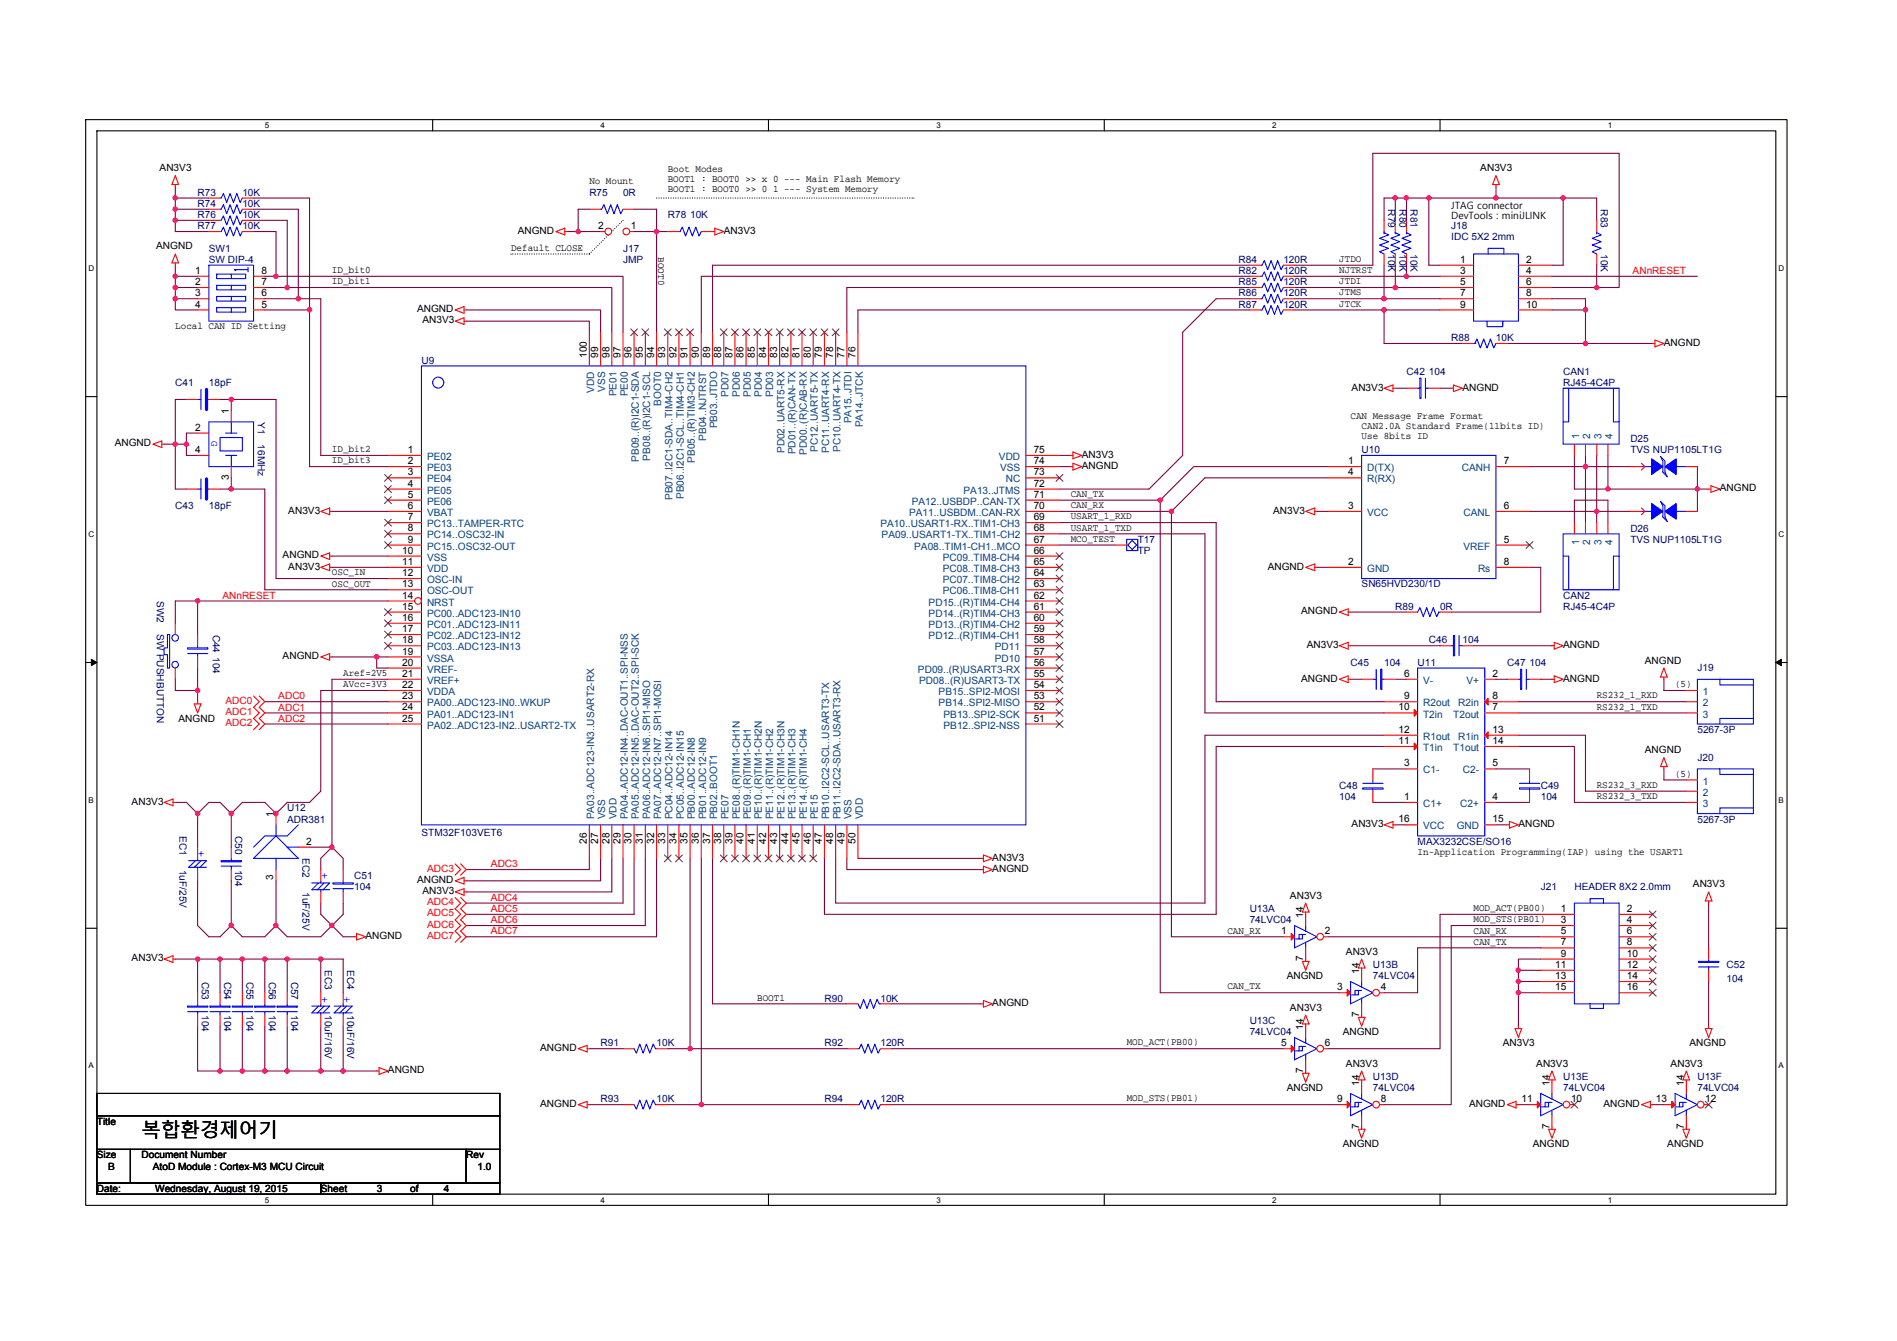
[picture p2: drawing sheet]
<svg xmlns="http://www.w3.org/2000/svg" width="297mm" height="210mm" viewBox="0 0 297 210" stroke-linecap="round" stroke-linejoin="round" font-family="sans-serif">
<defs><g id="words">
<text font-size="3" x="22.2" y="178">복합환경제어기</text>
<g font-size="1.9" fill="#00f">
<text x="30.9" y="134.2">+</text>
<text x="50.2" y="137.7">+</text>
<text x="50.2" y="157">+</text>
<text x="53.7" y="157">+</text>
</g>
<g font-size="1.6">
<text x="25" y="26.8">AN3V3</text>
<text x="92.3" y="28.7">No Mount</text>
<text x="104.6" y="27">Boot Modes</text>
<text x="104.6" y="28.6">BOOT1 : BOOT0 &gt;&gt; x 0 --- Main Flash Memory</text>
<text x="231.8" y="26.8">AN3V3</text>
<text x="93.7" y="35.9">2</text>
<text x="98.8" y="35.9">1</text>
<text x="104.6" y="30.1">BOOT1 : BOOT0 &gt;&gt; 0 1 --- System Memory</text>
<text x="227.2" y="32.7">JTAG connector</text>
<text x="227.2" y="34.3">DevTools : miniJLINK</text>
<text x="24.5" y="39.1">ANGND</text>
<text x="80" y="39.3">Default CLOSE</text>
<text x="81.1" y="36.6">ANGND</text>
<text x="103.1" y="40.3" transform="rotate(90 103.1 40.3)">BOOT0</text>
<text x="113.3" y="36.6">AN3V3</text>
<text x="209.7" y="41">JTDO</text>
<text x="228.6" y="41.1">1</text>
<text x="239" y="41.1">2</text>
<text x="30.6" y="42.9">1</text>
<text x="30.6" y="44.6">2</text>
<text x="30.6" y="46.4">3</text>
<text x="40.9" y="42.9">8</text>
<text x="40.9" y="44.6">7</text>
<text x="40.9" y="46.4">6</text>
<text x="52" y="42.8">ID_bit0</text>
<text x="52" y="44.5">ID_bit1</text>
<text x="209.7" y="42.8">NJTRST</text>
<text x="209.7" y="44.5">JTDI</text>
<text x="209.7" y="46.3">JTMS</text>
<text x="228.6" y="42.9">3</text>
<text x="228.6" y="44.6">5</text>
<text x="228.6" y="46.4">7</text>
<text x="239" y="42.9">4</text>
<text x="239" y="44.6">6</text>
<text x="239" y="46.4">8</text>
<text x="27.4" y="51.5">Local CAN ID Setting</text>
<text x="30.6" y="48.2">4</text>
<text x="40.9" y="48.2">5</text>
<text x="65.3" y="48.9">ANGND</text>
<text x="66.2" y="50.6">AN3V3</text>
<text x="209.7" y="48">JTCK</text>
<text x="228.6" y="48.2">9</text>
<text x="239" y="48.2">10</text>
<text x="91.9" y="56.1" transform="rotate(-90 91.9 56.1)">100</text>
<text x="93.7" y="56.1" transform="rotate(-90 93.7 56.1)">99</text>
<text x="95.4" y="56.1" transform="rotate(-90 95.4 56.1)">98</text>
<text x="97.2" y="56.1" transform="rotate(-90 97.2 56.1)">97</text>
<text x="98.9" y="56.1" transform="rotate(-90 98.9 56.1)">96</text>
<text x="100.7" y="56.1" transform="rotate(-90 100.7 56.1)">95</text>
<text x="102.4" y="56.1" transform="rotate(-90 102.4 56.1)">94</text>
<text x="104.2" y="56.1" transform="rotate(-90 104.2 56.1)">93</text>
<text x="105.9" y="56.1" transform="rotate(-90 105.9 56.1)">92</text>
<text x="107.7" y="56.1" transform="rotate(-90 107.7 56.1)">91</text>
<text x="109.4" y="56.1" transform="rotate(-90 109.4 56.1)">90</text>
<text x="111.2" y="56.1" transform="rotate(-90 111.2 56.1)">89</text>
<text x="112.9" y="56.1" transform="rotate(-90 112.9 56.1)">88</text>
<text x="114.7" y="56.1" transform="rotate(-90 114.7 56.1)">87</text>
<text x="116.4" y="56.1" transform="rotate(-90 116.4 56.1)">86</text>
<text x="118.2" y="56.1" transform="rotate(-90 118.2 56.1)">85</text>
<text x="119.9" y="56.1" transform="rotate(-90 119.9 56.1)">84</text>
<text x="121.7" y="56.1" transform="rotate(-90 121.7 56.1)">83</text>
<text x="123.5" y="56.1" transform="rotate(-90 123.5 56.1)">82</text>
<text x="125.2" y="56.1" transform="rotate(-90 125.2 56.1)">81</text>
<text x="127" y="56.1" transform="rotate(-90 127 56.1)">80</text>
<text x="128.7" y="56.1" transform="rotate(-90 128.7 56.1)">79</text>
<text x="130.5" y="56.1" transform="rotate(-90 130.5 56.1)">78</text>
<text x="132.2" y="56.1" transform="rotate(-90 132.2 56.1)">77</text>
<text x="134" y="56.1" transform="rotate(-90 134 56.1)">76</text>
<text x="260.5" y="54.1">ANGND</text>
<text x="35.8" y="64.8" transform="rotate(-90 35.8 64.8)">1</text>
<text x="211.5" y="65.6">CAN Message Frame Format</text>
<text x="211.6" y="61.2">AN3V3</text>
<text x="229" y="61.2">ANGND</text>
<text x="18" y="69.9">ANGND</text>
<text x="30.6" y="70.9">4</text>
<text x="30.6" y="67.4">2</text>
<text x="52" y="70.8">ID_bit2</text>
<text x="63.9" y="70.9">1</text>
<text x="161.9" y="70.9">75</text>
<text x="169.4" y="71.7">AN3V3</text>
<text x="213.2" y="67.1">CAN2.0A Standard Frame(11bits ID)</text>
<text x="213.2" y="68.7">Use 8bits ID</text>
<text x="35.8" y="75.2" transform="rotate(-90 35.8 75.2)">3</text>
<text x="52" y="72.6">ID_bit3</text>
<text x="63.9" y="72.7">2</text>
<text x="63.9" y="74.4">3</text>
<text x="63.9" y="76.2">4</text>
<text x="63.9" y="77.9">5</text>
<text x="161.9" y="72.7">74</text>
<text x="161.9" y="74.4">73</text>
<text x="161.9" y="76.2">72</text>
<text x="161.9" y="77.9">71</text>
<text x="167.7" y="77.8">CAN_TX</text>
<text x="169.4" y="73.4">ANGND</text>
<text x="211.1" y="72.7">1</text>
<text x="211.1" y="74.4">4</text>
<text x="235.5" y="72.7">7</text>
<text x="269.3" y="76.9">ANGND</text>
<text x="45.1" y="80.4">AN3V3</text>
<text x="63.9" y="79.7">6</text>
<text x="63.9" y="81.4">7</text>
<text x="63.9" y="83.2">8</text>
<text x="161.9" y="81.4">69</text>
<text x="161.9" y="79.7">70</text>
<text x="161.9" y="83.2">68</text>
<text x="167.7" y="81.3">USART_1_RXD</text>
<text x="167.7" y="83.1">USART_1_TXD</text>
<text x="167.7" y="79.6">CAN_RX</text>
<text x="199.4" y="80.4">AN3V3</text>
<text x="211.1" y="79.7">3</text>
<text x="235.5" y="79.7">6</text>
<text x="44.3" y="87.4">ANGND</text>
<text x="45.1" y="89.2">AN3V3</text>
<text x="63" y="86.7">10</text>
<text x="63" y="88.5">11</text>
<text x="63.9" y="85">9</text>
<text x="161.9" y="85">67</text>
<text x="161.9" y="86.7">66</text>
<text x="161.9" y="88.5">65</text>
<text x="167.7" y="84.8">MCO_TEST</text>
<text x="198.5" y="89.2">ANGND</text>
<text x="211.1" y="88.5">2</text>
<text x="235.5" y="88.5">8</text>
<text x="235.5" y="85">5</text>
<text x="52" y="91.8">OSC_OUT</text>
<text x="52" y="90.1">OSC_IN</text>
<text x="63" y="90.2">12</text>
<text x="63" y="92">13</text>
<text x="63" y="93.7">14</text>
<text x="63" y="95.5">15</text>
<text x="161.9" y="93.7">62</text>
<text x="161.9" y="95.5">61</text>
<text x="161.9" y="90.2">64</text>
<text x="161.9" y="92">63</text>
<text x="63" y="97.2">16</text>
<text x="63" y="99">17</text>
<text x="63" y="100.7">18</text>
<text x="161.9" y="97.2">60</text>
<text x="161.9" y="99">59</text>
<text x="161.9" y="100.7">58</text>
<text x="203.7" y="96.2">ANGND</text>
<text x="204.6" y="101.5">AN3V3</text>
<text x="244.8" y="101.5">ANGND</text>
<text x="44.3" y="103.2">ANGND</text>
<text x="53.7" y="105.9">Aref=2V5</text>
<text x="53.7" y="107.6">AVcc=3V3</text>
<text x="63" y="102.5">19</text>
<text x="63" y="104.2">20</text>
<text x="63" y="106">21</text>
<text x="63" y="107.7">22</text>
<text x="161.9" y="106">55</text>
<text x="161.9" y="102.5">57</text>
<text x="161.9" y="107.7">54</text>
<text x="161.9" y="104.2">56</text>
<text x="203.7" y="106.7">ANGND</text>
<text x="219.9" y="106">6</text>
<text x="233.7" y="106">2</text>
<text x="244.8" y="106.7">ANGND</text>
<text x="257.6" y="103.9">ANGND</text>
<text x="262.3" y="107.6">(5)</text>
<text x="28" y="113">ANGND</text>
<text x="63" y="109.5">23</text>
<text x="63" y="111.3">24</text>
<text x="63" y="113">25</text>
<text x="161.9" y="111.3">52</text>
<text x="161.9" y="113">51</text>
<text x="161.9" y="109.5">53</text>
<text x="219" y="111.3">10</text>
<text x="219.9" y="109.5">9</text>
<text x="233.7" y="111.3">7</text>
<text x="233.7" y="109.5">8</text>
<text x="250" y="109.4">RS232_1_RXD</text>
<text x="250" y="111.1">RS232_1_TXD</text>
<text x="219" y="116.5">11</text>
<text x="219" y="114.7">12</text>
<text x="233.7" y="116.5">14</text>
<text x="233.7" y="114.7">13</text>
<text x="257.6" y="117.9">ANGND</text>
<text x="20.6" y="126">AN3V3</text>
<text x="219.9" y="125.3">1</text>
<text x="219.9" y="120">3</text>
<text x="233.7" y="120">5</text>
<text x="233.7" y="125.3">4</text>
<text x="250" y="123.4">RS232_3_RXD</text>
<text x="250" y="125.1">RS232_3_TXD</text>
<text x="262.3" y="121.6">(5)</text>
<text x="42.8" y="127.9" transform="rotate(-90 42.8 127.9)">1</text>
<text x="211.6" y="129.5">AN3V3</text>
<text x="219" y="128.8">16</text>
<text x="233.7" y="128.8">15</text>
<text x="237.8" y="129.5">ANGND</text>
<text x="42.8" y="137.7" transform="rotate(-90 42.8 137.7)">3</text>
<text x="47.9" y="132.3">2</text>
<text x="91.9" y="132.2" transform="rotate(-90 91.9 132.2)">26</text>
<text x="93.7" y="132.2" transform="rotate(-90 93.7 132.2)">27</text>
<text x="95.4" y="132.2" transform="rotate(-90 95.4 132.2)">28</text>
<text x="97.2" y="132.2" transform="rotate(-90 97.2 132.2)">29</text>
<text x="98.9" y="132.2" transform="rotate(-90 98.9 132.2)">30</text>
<text x="100.7" y="132.2" transform="rotate(-90 100.7 132.2)">31</text>
<text x="102.4" y="132.2" transform="rotate(-90 102.4 132.2)">32</text>
<text x="104.2" y="132.2" transform="rotate(-90 104.2 132.2)">33</text>
<text x="105.9" y="132.2" transform="rotate(-90 105.9 132.2)">34</text>
<text x="107.7" y="132.2" transform="rotate(-90 107.7 132.2)">35</text>
<text x="109.4" y="132.2" transform="rotate(-90 109.4 132.2)">36</text>
<text x="111.2" y="132.2" transform="rotate(-90 111.2 132.2)">37</text>
<text x="112.9" y="132.2" transform="rotate(-90 112.9 132.2)">38</text>
<text x="114.7" y="132.2" transform="rotate(-90 114.7 132.2)">39</text>
<text x="116.4" y="132.2" transform="rotate(-90 116.4 132.2)">40</text>
<text x="118.2" y="132.2" transform="rotate(-90 118.2 132.2)">41</text>
<text x="119.9" y="132.2" transform="rotate(-90 119.9 132.2)">42</text>
<text x="121.7" y="132.2" transform="rotate(-90 121.7 132.2)">43</text>
<text x="123.5" y="132.2" transform="rotate(-90 123.5 132.2)">44</text>
<text x="125.2" y="132.2" transform="rotate(-90 125.2 132.2)">45</text>
<text x="127" y="132.2" transform="rotate(-90 127 132.2)">46</text>
<text x="128.7" y="132.2" transform="rotate(-90 128.7 132.2)">47</text>
<text x="130.5" y="132.2" transform="rotate(-90 130.5 132.2)">48</text>
<text x="132.2" y="132.2" transform="rotate(-90 132.2 132.2)">49</text>
<text x="134" y="132.2" transform="rotate(-90 134 132.2)">50</text>
<text x="155.4" y="134.7">AN3V3</text>
<text x="155.4" y="136.5">ANGND</text>
<text x="222" y="133.9">In-Application Programming(IAP) using the USART1</text>
<text x="65.3" y="138.3">ANGND</text>
<text x="66.2" y="140">AN3V3</text>
<text x="202" y="140.7">AN3V3</text>
<text x="204.1" y="143.7" transform="rotate(-90 204.1 143.7)">14</text>
<text x="230.7" y="142.7">MOD_ACT(PB00)</text>
<text x="244.4" y="142.8">1</text>
<text x="254.8" y="142.8">2</text>
<text x="265.1" y="139">AN3V3</text>
<text x="57.2" y="147">ANGND</text>
<text x="192.2" y="146.2">CAN_RX</text>
<text x="200.6" y="146.3">1</text>
<text x="207.4" y="146.3">2</text>
<text x="210.8" y="149.5">AN3V3</text>
<text x="230.7" y="146.2">CAN_RX</text>
<text x="230.7" y="147.9">CAN_TX</text>
<text x="230.7" y="144.4">MOD_STS(PB01)</text>
<text x="244.4" y="144.5">3</text>
<text x="244.4" y="146.3">5</text>
<text x="244.4" y="148">7</text>
<text x="244.4" y="149.8">9</text>
<text x="254.8" y="144.5">4</text>
<text x="254.8" y="146.3">6</text>
<text x="254.8" y="148">8</text>
<text x="254.8" y="149.8">10</text>
<text x="20.6" y="150.5">AN3V3</text>
<text x="192.2" y="154.9">CAN_TX</text>
<text x="201.5" y="153.3">ANGND</text>
<text x="204.1" y="150.5" transform="rotate(-90 204.1 150.5)">7</text>
<text x="209.4" y="155.1">3</text>
<text x="212.8" y="152.5" transform="rotate(-90 212.8 152.5)">14</text>
<text x="216.2" y="155.1">4</text>
<text x="243.5" y="151.6">11</text>
<text x="243.5" y="153.3">13</text>
<text x="243.5" y="155.1">15</text>
<text x="254.8" y="151.6">12</text>
<text x="254.8" y="153.3">14</text>
<text x="254.8" y="155.1">16</text>
<text x="118.6" y="156.7">BOOT1</text>
<text x="155.4" y="157.5">ANGND</text>
<text x="202" y="158.2">AN3V3</text>
<text x="204.1" y="161.2" transform="rotate(-90 204.1 161.2)">14</text>
<text x="212.8" y="159.3" transform="rotate(-90 212.8 159.3)">7</text>
<text x="84.6" y="164.5">ANGND</text>
<text x="176.4" y="163.7">MOD_ACT(PB00)</text>
<text x="200.6" y="163.8">5</text>
<text x="207.4" y="163.8">6</text>
<text x="210.2" y="162.1">ANGND</text>
<text x="210.8" y="167">AN3V3</text>
<text x="235.3" y="163.9">AN3V3</text>
<text x="240.6" y="167">AN3V3</text>
<text x="261.6" y="167">AN3V3</text>
<text x="264.6" y="163.9">ANGND</text>
<text x="60.7" y="168.1">ANGND</text>
<text x="84.6" y="173.3">ANGND</text>
<text x="176.4" y="172.5">MOD_STS(PB01)</text>
<text x="201.5" y="170.9">ANGND</text>
<text x="204.1" y="168.1" transform="rotate(-90 204.1 168.1)">7</text>
<text x="209.4" y="172.6">9</text>
<text x="212.8" y="170" transform="rotate(-90 212.8 170)">14</text>
<text x="216.2" y="172.6">8</text>
<text x="230" y="173.3">ANGND</text>
<text x="238.2" y="172.6">11</text>
<text x="242.6" y="170" transform="rotate(-90 242.6 170)">14</text>
<text x="246" y="172.6">10</text>
<text x="251.1" y="173.3">ANGND</text>
<text x="259.3" y="172.6">13</text>
<text x="263.7" y="170" transform="rotate(-90 263.7 170)">14</text>
<text x="267" y="172.6">12</text>
<text x="15.2" y="176.1">Title</text>
<text x="210.2" y="179.6">ANGND</text>
<text x="212.8" y="176.8" transform="rotate(-90 212.8 176.8)">7</text>
<text x="240" y="179.6">ANGND</text>
<text x="242.6" y="176.8" transform="rotate(-90 242.6 176.8)">7</text>
<text x="261.1" y="179.6">ANGND</text>
<text x="263.7" y="176.8" transform="rotate(-90 263.7 176.8)">7</text>
<text x="15.2" y="181.4">Size</text>
<text x="16.9" y="183.1">B</text>
<text x="22.2" y="181.4">Document Number</text>
<text x="23.9" y="183.1">AtoD Module : Cortex-M3 MCU Circuit</text>
<text x="73" y="181.4">Rev</text>
<text x="74.8" y="183.1">1.0</text>
<text x="15.2" y="186.6">Date:</text>
<text x="24.3" y="186.6">Wednesday, August 19, 2015</text>
<text x="50.2" y="186.6">Sheet</text>
<text x="59" y="186.6">3</text>
<text x="64.2" y="186.6">of</text>
<text x="69.5" y="186.6">4</text>
</g>
<g font-size="1.6" fill="#000080">
<text x="30.9" y="35.9">R77</text>
<text x="30.9" y="30.6">R73</text>
<text x="30.9" y="32.4">R74</text>
<text x="30.9" y="34.2">R76</text>
<text x="37.9" y="35.9">10K</text>
<text x="37.9" y="30.6">10K</text>
<text x="37.9" y="32.4">10K</text>
<text x="37.9" y="34.2">10K</text>
<text x="92.3" y="30.6">R75</text>
<text x="97.6" y="30.6">0R</text>
<text x="104.6" y="34.2">R78 10K</text>
<text x="217.4" y="32.8" transform="rotate(90 217.4 32.8)">R79</text>
<text x="219.1" y="32.8" transform="rotate(90 219.1 32.8)">R80</text>
<text x="220.9" y="32.8" transform="rotate(90 220.9 32.8)">R81</text>
<text x="227.2" y="35.9">J18</text>
<text x="250.7" y="32.8" transform="rotate(90 250.7 32.8)">R83</text>
<text x="32.7" y="39.4">SW1</text>
<text x="32.7" y="41.2">SW DIP-4</text>
<text x="97.6" y="39.4">J17</text>
<text x="97.6" y="41.2">JMP</text>
<text x="193.9" y="41.2">R84</text>
<text x="201" y="41.2">120R</text>
<text x="217.4" y="39.8" transform="rotate(90 217.4 39.8)">10K</text>
<text x="219.1" y="39.8" transform="rotate(90 219.1 39.8)">10K</text>
<text x="220.9" y="39.8" transform="rotate(90 220.9 39.8)">10K</text>
<text x="227.2" y="37.7">IDC 5X2 2mm</text>
<text x="250.7" y="39.8" transform="rotate(90 250.7 39.8)">10K</text>
<text x="193.9" y="44.7">R85</text>
<text x="193.9" y="46.4">R86</text>
<text x="193.9" y="42.9">R82</text>
<text x="201" y="44.7">120R</text>
<text x="201" y="46.4">120R</text>
<text x="201" y="42.9">120R</text>
<text x="193.9" y="48.2">R87</text>
<text x="201" y="48.2">120R</text>
<text x="227.2" y="53.4">R88</text>
<text x="234.2" y="53.4">10K</text>
<text x="66" y="56.9">U9</text>
<text x="220.2" y="58.7">C42 104</text>
<text x="244.8" y="58.7">CAN1</text>
<text x="27.4" y="60.5">C41</text>
<text x="32.7" y="60.5">18pF</text>
<text x="244.8" y="60.5">RJ45-4C4P</text>
<text x="40.4" y="66.1" transform="rotate(90 40.4 66.1)">Y1</text>
<text x="40.4" y="69.6" transform="rotate(90 40.4 69.6)">16MHz</text>
<text x="213.2" y="71">U10</text>
<text x="255.3" y="69.2">D25</text>
<text x="255.3" y="71">TVS NUP1105LT1G</text>
<text x="27.4" y="79.7">C43</text>
<text x="32.7" y="79.7">18pF</text>
<text x="255.3" y="83.2">D26</text>
<text x="178.2" y="85">T17</text>
<text x="178.2" y="86.7">TP</text>
<text x="255.3" y="85">TVS NUP1105LT1G</text>
<text x="24.6" y="94.1" transform="rotate(90 24.6 94.1)">SW2</text>
<text x="213.2" y="92">SN65HVD230/1D</text>
<text x="218.5" y="95.5">R89</text>
<text x="225.5" y="95.5">0R</text>
<text x="244.8" y="93.7">CAN2</text>
<text x="244.8" y="95.5">RJ45-4C4P</text>
<text x="24.6" y="99.4" transform="rotate(90 24.6 99.4)">SW PUSHBUTTON</text>
<text x="33.3" y="99.4" transform="rotate(90 33.3 99.4)">C44 104</text>
<text x="223.7" y="100.8">C46</text>
<text x="229" y="100.8">104</text>
<text x="211.5" y="104.3">C45</text>
<text x="216.7" y="104.3">104</text>
<text x="222" y="104.3">U11</text>
<text x="236" y="104.3">C47 104</text>
<text x="265.8" y="105.1">J19</text>
<text x="265.8" y="119.1">J20</text>
<text x="265.8" y="114.8">5267-3P</text>
<text x="209.7" y="123.5">C48</text>
<text x="209.7" y="125.3">104</text>
<text x="241.3" y="123.5">C49</text>
<text x="241.3" y="125.3">104</text>
<text x="28.1" y="130.9" transform="rotate(90 28.1 130.9)">EC1</text>
<text x="36.8" y="130.9" transform="rotate(90 36.8 130.9)">C50</text>
<text x="45" y="127">U12</text>
<text x="45" y="128.8">ADR381</text>
<text x="66" y="130.9">STM32F103VET6</text>
<text x="265.8" y="128.8">5267-3P</text>
<text x="28.1" y="136.2" transform="rotate(90 28.1 136.2)">1uF/25V</text>
<text x="36.8" y="136.2" transform="rotate(90 36.8 136.2)">104</text>
<text x="47.4" y="134.4" transform="rotate(90 47.4 134.4)">EC2</text>
<text x="55.5" y="137.6">C51</text>
<text x="222" y="132.3">MAX3232CSE/SO16</text>
<text x="47.4" y="139.7" transform="rotate(90 47.4 139.7)">1uF/25V</text>
<text x="55.5" y="139.3">104</text>
<text x="195.7" y="142.8">U13A</text>
<text x="241.3" y="139.3">J21</text>
<text x="246.5" y="139.3">HEADER 8X2 2.0mm</text>
<text x="195.7" y="144.6">74LVC04</text>
<text x="31.6" y="153.7" transform="rotate(90 31.6 153.7)">C53</text>
<text x="35.1" y="153.7" transform="rotate(90 35.1 153.7)">C54</text>
<text x="38.6" y="153.7" transform="rotate(90 38.6 153.7)">C55</text>
<text x="42.1" y="153.7" transform="rotate(90 42.1 153.7)">C56</text>
<text x="45.6" y="153.7" transform="rotate(90 45.6 153.7)">C57</text>
<text x="50.9" y="151.9" transform="rotate(90 50.9 151.9)">EC3</text>
<text x="54.4" y="151.9" transform="rotate(90 54.4 151.9)">EC4</text>
<text x="215" y="151.6">U13B</text>
<text x="215" y="153.3">74LVC04</text>
<text x="270.4" y="151.6">C52</text>
<text x="270.4" y="153.7">104</text>
<text x="31.6" y="158.9" transform="rotate(90 31.6 158.9)">104</text>
<text x="35.1" y="158.9" transform="rotate(90 35.1 158.9)">104</text>
<text x="38.6" y="158.9" transform="rotate(90 38.6 158.9)">104</text>
<text x="42.1" y="158.9" transform="rotate(90 42.1 158.9)">104</text>
<text x="45.6" y="158.9" transform="rotate(90 45.6 158.9)">104</text>
<text x="50.9" y="158.9" transform="rotate(90 50.9 158.9)">10uF/16V</text>
<text x="54.4" y="158.9" transform="rotate(90 54.4 158.9)">10uF/16V</text>
<text x="129.1" y="156.8">R90</text>
<text x="137.9" y="156.8">10K</text>
<text x="195.7" y="160.3">U13C</text>
<text x="94" y="163.9">R91</text>
<text x="102.8" y="163.9">10K</text>
<text x="129.1" y="163.9">R92</text>
<text x="137.9" y="163.9">120R</text>
<text x="195.7" y="162.1">74LVC04</text>
<text x="94" y="172.6">R93</text>
<text x="102.8" y="172.6">10K</text>
<text x="129.1" y="172.6">R94</text>
<text x="137.9" y="172.6">120R</text>
<text x="215" y="169.1">U13D</text>
<text x="215" y="170.9">74LVC04</text>
<text x="244.8" y="169.1">U13E</text>
<text x="244.8" y="170.9">74LVC04</text>
<text x="265.8" y="169.1">U13F</text>
<text x="265.8" y="170.9">74LVC04</text>
</g>
<g font-size="1.6" fill="#f00">
<text x="255.6" y="42.9">ANnRESET</text>
<text x="34.8" y="93.7">ANnRESET</text>
<text x="35.3" y="110.2">ADC0</text>
<text x="35.3" y="112">ADC1</text>
<text x="35.3" y="113.7">ADC2</text>
<text x="43.6" y="109.5">ADC0</text>
<text x="43.6" y="111.3">ADC1</text>
<text x="43.6" y="113">ADC2</text>
<text x="66.9" y="136.5">ADC3</text>
<text x="76.9" y="135.8">ADC3</text>
<text x="66.9" y="141.8">ADC4</text>
<text x="66.9" y="143.5">ADC5</text>
<text x="76.9" y="141.1">ADC4</text>
<text x="76.9" y="142.8">ADC5</text>
<text x="66.9" y="145.3">ADC6</text>
<text x="66.9" y="147">ADC7</text>
<text x="76.9" y="144.6">ADC6</text>
<text x="76.9" y="146.3">ADC7</text>
</g>
<g font-size="1.6" fill="#004080">
<text x="93" y="61.5" transform="rotate(-90 93 61.5)">VDD</text>
<text x="94.8" y="61.3" transform="rotate(-90 94.8 61.3)">VSS</text>
<text x="96.5" y="62.1" transform="rotate(-90 96.5 62.1)">PE01</text>
<text x="98.3" y="62.1" transform="rotate(-90 98.3 62.1)">PE00</text>
<text x="103.5" y="63.5" transform="rotate(-90 103.5 63.5)">BOOT0</text>
<text x="114.1" y="62.1" transform="rotate(-90 114.1 62.1)">PD07</text>
<text x="115.8" y="62.1" transform="rotate(-90 115.8 62.1)">PD06</text>
<text x="117.6" y="62.1" transform="rotate(-90 117.6 62.1)">PD05</text>
<text x="119.3" y="62.1" transform="rotate(-90 119.3 62.1)">PD04</text>
<text x="121.1" y="62.1" transform="rotate(-90 121.1 62.1)">PD03</text>
<text x="110.6" y="69" transform="rotate(-90 110.6 69)">PB04..NJTRST</text>
<text x="112.3" y="67.1" transform="rotate(-90 112.3 67.1)">PB03..JTDO</text>
<text x="122.8" y="71" transform="rotate(-90 122.8 71)">PD02..UART5-RX</text>
<text x="124.6" y="71.1" transform="rotate(-90 124.6 71.1)">PD01..(R)CAN-TX</text>
<text x="126.3" y="71.2" transform="rotate(-90 126.3 71.2)">PD00..(R)CAB-RX</text>
<text x="128.1" y="70.8" transform="rotate(-90 128.1 70.8)">PC12..UART5-TX</text>
<text x="129.8" y="71" transform="rotate(-90 129.8 71)">PC11..UART4-RX</text>
<text x="131.6" y="70.8" transform="rotate(-90 131.6 70.8)">PC10..UART4-TX</text>
<text x="133.3" y="66.3" transform="rotate(-90 133.3 66.3)">PA15..JTDI</text>
<text x="135.1" y="66.9" transform="rotate(-90 135.1 66.9)">PA14..JTCK</text>
<text x="247.3" y="68.7" transform="rotate(-90 247.3 68.7)">1</text>
<text x="249" y="68.7" transform="rotate(-90 249 68.7)">2</text>
<text x="250.8" y="68.7" transform="rotate(-90 250.8 68.7)">3</text>
<text x="252.5" y="68.7" transform="rotate(-90 252.5 68.7)">4</text>
<text x="66.9" y="72">PE02</text>
<text x="66.9" y="73.8">PE03</text>
<text x="66.9" y="75.5">PE04</text>
<text x="66.9" y="77.3">PE05</text>
<text x="100" y="72.3" transform="rotate(-90 100 72.3)">PB09..(R)I2C1-SDA</text>
<text x="101.8" y="72.1" transform="rotate(-90 101.8 72.1)">PB08..(R)I2C1-SCL</text>
<text x="108.8" y="72.5" transform="rotate(-90 108.8 72.5)">PB05..(R)TIM3-CH2</text>
<text x="150.9" y="77.3">PA13..JTMS</text>
<text x="156.4" y="72">VDD</text>
<text x="156.6" y="73.8">VSS</text>
<text x="157.5" y="75.5">NC</text>
<text x="214.1" y="73.8">D(TX)</text>
<text x="214.1" y="75.5">R(RX)</text>
<text x="228.9" y="73.8">CANH</text>
<text x="66.9" y="79">PE06</text>
<text x="66.9" y="80.8">VBAT</text>
<text x="66.9" y="82.5">PC13..TAMPER-RTC</text>
<text x="105.3" y="78.3" transform="rotate(-90 105.3 78.3)">PB07..I2C1-SDA..TIM4-CH2</text>
<text x="107.1" y="78.1" transform="rotate(-90 107.1 78.1)">PB06..I2C1-SCL..TIM4-CH1</text>
<text x="137.9" y="82.5">PA10..USART1-RX..TIM1-CH3</text>
<text x="142.3" y="80.8">PA11..USBDM..CAN-RX</text>
<text x="142.8" y="79">PA12..USBDP..CAN-TX</text>
<text x="214.1" y="80.8">VCC</text>
<text x="229.1" y="80.8">CANL</text>
<text x="66.9" y="84.3">PC14..OSC32-IN</text>
<text x="66.9" y="86.1">PC15..OSC32-OUT</text>
<text x="66.9" y="87.8">VSS</text>
<text x="66.9" y="89.6">VDD</text>
<text x="138" y="84.3">PA09..USART1-TX..TIM1-CH2</text>
<text x="143.1" y="86.1">PA08..TIM1-CH1..MCO</text>
<text x="147.6" y="87.8">PC09..TIM8-CH4</text>
<text x="147.6" y="89.6">PC08..TIM8-CH3</text>
<text x="214.1" y="89.6">GND</text>
<text x="229.1" y="86.1">VREF</text>
<text x="231.4" y="89.6">Rs</text>
<text x="247.3" y="85.3" transform="rotate(-90 247.3 85.3)">1</text>
<text x="249" y="85.3" transform="rotate(-90 249 85.3)">2</text>
<text x="250.8" y="85.3" transform="rotate(-90 250.8 85.3)">3</text>
<text x="252.5" y="85.3" transform="rotate(-90 252.5 85.3)">4</text>
<text x="66.9" y="91.3">OSC-IN</text>
<text x="66.9" y="93.1">OSC-OUT</text>
<text x="66.9" y="94.8">NRST</text>
<text x="145.4" y="94.8">PD15..(R)TIM4-CH4</text>
<text x="147.6" y="91.3">PC07..TIM8-CH2</text>
<text x="147.6" y="93.1">PC06..TIM8-CH1</text>
<text x="66.9" y="96.6">PC00..ADC123-IN10</text>
<text x="66.9" y="98.3">PC01..ADC123-IN11</text>
<text x="66.9" y="100.1">PC02..ADC123-IN12</text>
<text x="66.9" y="101.8">PC03..ADC123-IN13</text>
<text x="145.4" y="96.6">PD14..(R)TIM4-CH3</text>
<text x="145.4" y="98.3">PD13..(R)TIM4-CH2</text>
<text x="145.4" y="100.1">PD12..(R)TIM4-CH1</text>
<text x="155.8" y="101.8">PD11</text>
<text x="66.9" y="103.6">VSSA</text>
<text x="66.9" y="105.3">VREF-</text>
<text x="66.9" y="107.1">VREF+</text>
<text x="143.7" y="105.3">PD09..(R)USART3-RX</text>
<text x="143.9" y="107.1">PD08..(R)USART3-TX</text>
<text x="155.8" y="103.6">PD10</text>
<text x="222.8" y="107.1">V-</text>
<text x="229.6" y="107.1">V+</text>
<text x="66.9" y="108.8">VDDA</text>
<text x="66.9" y="110.6">PA00..ADC123-IN0..WKUP</text>
<text x="66.9" y="112.4">PA01..ADC123-IN1</text>
<text x="147" y="108.8">PB15..SPI2-MOSI</text>
<text x="147" y="110.6">PB14..SPI2-MISO</text>
<text x="147.7" y="112.4">PB13..SPI2-SCK</text>
<text x="222.8" y="112.4">T2in</text>
<text x="222.8" y="110.6">R2out</text>
<text x="227.6" y="112.4">T2out</text>
<text x="228.3" y="110.6">R2in</text>
<text x="266.7" y="108.8">1</text>
<text x="266.7" y="110.6">2</text>
<text x="266.7" y="112.4">3</text>
<text x="66.9" y="114.1">PA02..ADC123-IN2..USART2-TX</text>
<text x="147.7" y="114.1">PB12..SPI2-NSS</text>
<text x="222.8" y="117.6">T1in</text>
<text x="222.8" y="115.8">R1out</text>
<text x="227.6" y="117.6">T1out</text>
<text x="228.3" y="115.8">R1in</text>
<text x="222.8" y="121.1">C1-</text>
<text x="229.1" y="121.1">C2-</text>
<text x="266.7" y="122.9">1</text>
<text x="266.7" y="124.6">2</text>
<text x="93" y="128.3" transform="rotate(-90 93 128.3)">PA03..ADC123-IN3..USART2-RX</text>
<text x="94.8" y="128.3" transform="rotate(-90 94.8 128.3)">VSS</text>
<text x="96.5" y="128.3" transform="rotate(-90 96.5 128.3)">VDD</text>
<text x="98.3" y="128.3" transform="rotate(-90 98.3 128.3)">PA04..ADC12-IN4..DAC-OUT1..SPI-NSS</text>
<text x="100" y="128.3" transform="rotate(-90 100 128.3)">PA05..ADC12-IN5..DAC-OUT2..SPI-SCK</text>
<text x="101.8" y="128.3" transform="rotate(-90 101.8 128.3)">PA06..ADC12-IN6..SPI1-MISO</text>
<text x="103.5" y="128.3" transform="rotate(-90 103.5 128.3)">PA07..ADC12-IN7..SPI1-MOSI</text>
<text x="105.3" y="128.3" transform="rotate(-90 105.3 128.3)">PC04..ADC12-IN14</text>
<text x="107.1" y="128.3" transform="rotate(-90 107.1 128.3)">PC05..ADC12-IN15</text>
<text x="108.8" y="128.3" transform="rotate(-90 108.8 128.3)">PB00..ADC12-IN8</text>
<text x="110.6" y="128.3" transform="rotate(-90 110.6 128.3)">PB01..ADC12-IN9</text>
<text x="112.3" y="128.3" transform="rotate(-90 112.3 128.3)">PB02..BOOT1</text>
<text x="114.1" y="128.3" transform="rotate(-90 114.1 128.3)">PE07</text>
<text x="115.8" y="128.3" transform="rotate(-90 115.8 128.3)">PE08..(R)TIM1-CH1N</text>
<text x="117.6" y="128.3" transform="rotate(-90 117.6 128.3)">PE09..(R)TIM1-CH1</text>
<text x="119.3" y="128.3" transform="rotate(-90 119.3 128.3)">PE10..(R)TIM1-CH2N</text>
<text x="121.1" y="128.3" transform="rotate(-90 121.1 128.3)">PE11..(R)TIM1-CH2</text>
<text x="122.8" y="128.3" transform="rotate(-90 122.8 128.3)">PE12..(R)TIM1-CH3N</text>
<text x="124.6" y="128.3" transform="rotate(-90 124.6 128.3)">PE13..(R)TIM1-CH3</text>
<text x="126.3" y="128.3" transform="rotate(-90 126.3 128.3)">PE14..(R)TIM1-CH4</text>
<text x="128.1" y="128.3" transform="rotate(-90 128.1 128.3)">PE15</text>
<text x="129.8" y="128.3" transform="rotate(-90 129.8 128.3)">PB10..I2C2-SCL..USART3-TX</text>
<text x="131.6" y="128.3" transform="rotate(-90 131.6 128.3)">PB11..I2C2-SDA..USART3-RX</text>
<text x="133.3" y="128.3" transform="rotate(-90 133.3 128.3)">VSS</text>
<text x="135.1" y="128.3" transform="rotate(-90 135.1 128.3)">VDD</text>
<text x="222.8" y="126.4">C1+</text>
<text x="222.8" y="129.9">VCC</text>
<text x="228.1" y="129.9">GND</text>
<text x="228.7" y="126.4">C2+</text>
<text x="266.7" y="126.4">3</text>
</g>
<text font-size="1.6" fill="#00f" x="33.1" y="69" transform="rotate(90 33.1 69)">G</text>
<g font-size="1.3">
<text x="41.5" y="20">5</text>
<text x="94" y="20">4</text>
<text x="146.6" y="20">3</text>
<text x="199.2" y="20">2</text>
<text x="251.8" y="20">1</text>
<text x="13.9" y="42.4">D</text>
<text x="278.5" y="42.4">D</text>
<text x="13.9" y="84">C</text>
<text x="278.5" y="84">C</text>
<text x="13.9" y="125.7">B</text>
<text x="278.5" y="125.7">B</text>
<text x="13.9" y="167.3">A</text>
<text x="278.5" y="167.3">A</text>
<text x="41.5" y="188.3">5</text>
<text x="94" y="188.3">4</text>
<text x="146.6" y="188.3">3</text>
<text x="199.2" y="188.3">2</text>
<text x="251.8" y="188.3">1</text>
</g>
</g></defs>
<path d="M13.4 18.7h266.4v170h-266.4zM15.2 20.5h262.9v166.5h-262.9z" fill="none" stroke="#000" stroke-width=".17"/>
<g fill="#fff">
<path d="M41.5 18.9h.6v1.4h-.6z"/>
<path d="M41.5 187.2h.6v1.4h-.6z"/>
</g>
<path d="M67.8 18.7v1.8M67.8 187v1.7" fill="none" stroke="#000" stroke-width=".17"/>
<g fill="#fff">
<path d="M94 18.9h.7v1.4h-.7z"/>
<path d="M94 187.2h.7v1.4h-.7z"/>
</g>
<path d="M120.3 18.7v1.8M120.3 187v1.7" fill="none" stroke="#000" stroke-width=".17"/>
<g fill="#fff">
<path d="M146.6 18.9h.7v1.4h-.7z"/>
<path d="M146.6 187.2h.7v1.4h-.7z"/>
</g>
<path d="M172.9 18.7v1.8M172.9 187v1.7" fill="none" stroke="#000" stroke-width=".17"/>
<g fill="#fff">
<path d="M199.2 18.9h.7v1.4h-.7z"/>
<path d="M199.2 187.2h.7v1.4h-.7z"/>
</g>
<path d="M225.5 18.7v1.8M225.5 187v1.7" fill="none" stroke="#000" stroke-width=".17"/>
<g fill="#fff">
<path d="M251.8 18.9h.7v1.4h-.7z"/>
<path d="M251.8 187.2h.7v1.4h-.7z"/>
<path d="M13.9 41.3h.8v1.4h-.8z"/>
<path d="M278.5 41.3h.9v1.4h-.9z"/>
<path d="M13.9 82.9h.8v1.4h-.8z"/>
<path d="M278.5 82.9h.9v1.4h-.9z"/>
</g>
<path d="M13.4 62.1h1.8M278.1 62.1h1.7" fill="none" stroke="#000" stroke-width=".17"/>
<g fill="#fff">
<path d="M13.9 124.5h.8v1.4h-.8z"/>
<path d="M278.5 124.5h.8v1.4h-.8z"/>
</g>
<path d="M13.4 103.7h1.8M278.1 103.7h1.7" fill="none" stroke="#000" stroke-width=".17"/>
<path d="M14.3 103.2l.9 .5-.9 .5zM278.1 103.7l.8-.5v1z" fill="#000" stroke="#000" stroke-width=".16"/>
<g fill="#fff">
<path d="M13.8 166.2h.9v1.4h-.9z"/>
<path d="M278.5 166.2h.8v1.4h-.8z"/>
</g>
<path d="M13.4 145.4h1.8M278.1 145.4h1.7M15.2 180h5.2v5.2h-5.2zM15.2 171.2h63.1v3.5h-63.1zM15.2 174.7h63.1v5.3h-63.1zM20.4 180h52.6v5.2h-52.6zM73 180h5.3v5.2h-5.3zM15.2 185.2h35v1.8h-35zM50.2 185.2h28.1v1.8h-28.1z" fill="none" stroke="#000" stroke-width=".17"/>
<path d="M80 39.8h.1M92.3 39.8h-12.3M92.3 39.8l5.3-5.3M97.6 34.5h.1M102.8 31h40.3M143.1 31h.1" fill="none" stroke="#000" stroke-width=".17" stroke-dasharray="0 .3"/>
<g fill="none" stroke="#800040" stroke-width=".17">
<path d="M27.4 34.5h5.3M27.4 34.5v1.8h5.3M27.4 32.8h5.3M27.4 31h5.3M27.4 31v1.8M27.5 29.3v1.7M27.5 32.8v1.7M39.7 31h8.8v17.5M39.7 32.8h7v14M39.7 36.3h3.5v7M39.7 34.5h5.3v10.5M88.8 36.3h1.7"/>
<path d="M90.5 36.3h3.5M92.3 32.8h-1.8v3.5M99.3 32.8h3.5v3.5M99.3 36.3h3.5M102.8 36.3h1.8M102.8 36.3v15.7M218.5 31v3.5M218.5 31h-1.8v3.5M218.5 31h1.7M220.2 31h3.5M220.2 31v3.5M223.7 31v10.5h1.8"/>
<path d="M223.7 31h10.5M234.2 29.3v1.7M234.2 31h10.6M244.8 31h5.2v3.5M244.8 31v10.5h-1.8M27.4 41.5v1.8M27.4 46.8v1.7h3.5M27.4 46.8h3.5M27.4 43.3v1.7h3.5M27.4 43.3h3.5M27.4 45v1.8M41.5 45h3.5"/>
<path d="M41.5 46.8h5.2M41.5 43.3h1.7M41.5 48.5h7M43.2 43.3h54.4v8.7M45 45h50.8v7M46.7 46.8h3.5v24.5h10.5M48.5 48.5v24.6h12.2M73 50.3h19.3v1.7M73 48.5h21v3.5M195.7 46.8h-5.3l-5.2 5.2v19.3l-5.3 5.3h-14M195.7 48.5h-61.4v3.5M195.7 45h-63.1v7"/>
<path d="M195.7 43.3h-85.9v8.7M195.7 41.5h-84.1v10.5M202.7 48.5h14M202.7 46.8h14M202.7 41.5h12.3v-17.5h38.5v21h-3.5M202.7 43.3h17.5M202.7 45h15.8M216.7 41.5v5.3M216.7 48.5v5.3h12.3M216.7 48.5h8.8M216.7 46.8h8.8M218.5 45h7"/>
<path d="M218.5 41.5v3.5M220.2 41.5v1.8M220.2 43.3h5.3M236 53.8h12.3M243 45h7M243 43.3h22.8M243 46.8h5.3v1.7M243 48.5h5.3M248.3 48.5v5.3M248.3 53.8h10.5M250 41.5v3.5M25.7 69.6h1.7"/>
<path d="M27.4 69.6h1.8M27.4 69.6v7h1.8M29.2 69.6v1.7h1.7M29.2 62.5h-1.8v7.1M30.9 67.8h-1.7v1.8M34.5 76.6h1.7M34.5 62.5h1.7M36.2 74.8v1.8M36.2 62.5v1.8M36.2 76.6h5.3v15.8h19.2M36.2 62.5h7v28.1h17.5M165.9 71.3h1.8"/>
<path d="M165.9 73.1h1.8M165.9 78.3h15.8M181.7 78.3v77.1h28M208 74.8h-19.3l-5.3 5.3M208 73.1h-21.1l-5.2 5.2M218.5 60.8h1.7M225.5 60.8h1.7M239.5 73.1h8.8M246.5 71.3v5.3h5.3M248.3 71.3v1.8M248.3 73.1h7M248.3 73.1v8.7"/>
<path d="M250 71.3v8.8M251.8 76.6h14v3.5M251.8 71.3v5.3M265.8 73.1v3.5h1.7M30.9 94.1h29.8M30.9 94.1v5.3M30.9 94.1h-3.4l-.1 3.5M52 87.1h8.7M52 88.8h8.7M52 80.1h8.7M165.9 81.8h24.5v28.1h26.3M165.9 80.1h17.5"/>
<path d="M165.9 83.6h22.8v28h28M165.9 85.3h8.8M183.4 80.1v66.6h17.6M206.2 80.1h1.8M206.2 88.8h1.8M211.5 95.8h8.7M239.5 88.8h1.8v7h-14.1M239.5 80.1h10.5M246.5 81.8v-3.5h5.3v3.5M250 80.1v1.7M250 80.1h5.3M27.4 106.4v1.7h3.5"/>
<path d="M30.9 108.1v1.8M30.9 104.6v3.5M41.5 109.9h19.2M41.5 111.6h19.2M41.5 113.4h19.2M52 102.9h7v1.7h1.7M59 102.9h1.7M60.7 106.4h-8.7v26.3l-1.8 1.7v1.8M60.7 108.1h-10.5v15.8l-1.7 1.7h-3.5l-1.8 1.8-1.7-1.8h-3.6l-1.7 1.8M211.5 101.1h14M211.5 106.4h1.7M216.7 116.9h-26.3v26.3h-61.3v-8.8"/>
<path d="M216.7 115.1h-28v26.3h-57.9v-7M218.5 106.4h1.7M230.7 101.1h12.3M234.2 106.4h1.8M237.8 115.1h10.5v8.8h15.8M237.8 116.9h8.7v8.7h17.6M237.8 111.6h26.3M237.8 109.9h26.3M241.3 106.4h1.7M260.5 106.4v1.7h3.6M27.4 125.6h1.8l1.7 1.8M30.9 127.4v5.3"/>
<path d="M30.9 137.9v7l1.8 1.8h1.8l1.7-1.8M36.2 137.9v7M36.2 127.4v5.3M36.2 127.4l-1.7-1.8h-1.8l-1.8 1.8M43.2 137.9v7M48.5 132.7h3.5l1.7 1.7v1.8M92.3 134.4v1.8h-19.3M94 134.4v3.5h-21M95.8 134.4v5.3h-22.8M97.6 134.4v7h-24.6M99.3 134.4v8.8h-26.3M101 134.4v10.5h-28"/>
<path d="M102.8 134.4v12.3h-29.8M108.1 134.4v29.8M109.8 134.4v38.6M111.6 134.4v22.8h21M132.6 134.4v1.8h21M134.3 134.4h19.3M215 120.4h5.2M215 125.6h5.2M218.5 129.2h1.7M234.2 129.2h1.8M234.2 120.4h5.3M234.2 125.6h5.3"/>
<path d="M260.5 120.4v1.7h3.6M27.4 150.2h3.5M30.9 150.2h3.6M30.9 150.2v5.2M34.5 150.2v5.2M34.5 150.2h3.4M36.2 144.9l1.7 1.8h3.6l1.7-1.8M37.9 150.2h3.6M37.9 150.2v5.2M41.5 150.2v5.2M41.5 150.2h3.5M45 150.2v5.2"/>
<path d="M45 150.2h5.2M50.2 150.2h3.5v5.2M50.2 141.4v1.8l1.8 1.7M50.2 150.2v5.2M52 144.9l1.7 1.8h1.8M52 144.9l-1.8 1.8h-5.2l-1.8-1.8M53.7 141.4v1.8l-1.7 1.7M139.6 157.2h14M208 146.7h33.3M237.8 155.4h3.5M237.8 155.4v5.3M237.8 151.9h3.5"/>
<path d="M237.8 151.9v1.8M241.3 153.7h-3.5v1.7M241.3 143.2h-15.8v21h-17.5M241.3 148.4h-19.3v7h-5.3M241.3 144.9h-14.1v28.1h-10.5M241.3 150.2h-3.5v1.7M267.5 141.4v7M267.5 153.7v7M30.9 160.7v7h3.6M34.5 160.7v7M34.5 167.7h3.4M37.9 167.7h3.6"/>
<path d="M37.9 160.7v7M41.5 167.7h3.5M41.5 160.7v7M45 160.7v7M45 167.7h5.2M50.2 167.7h3.5M50.2 160.7v7M53.7 160.7v7M53.7 167.7h5.3M92.3 164.2h5.3M92.3 173h5.3M104.6 164.2h3.5"/>
<path d="M104.6 173h5.2M108.1 164.2h24.5M109.8 173h22.8M139.6 164.2h61.4M139.6 173h70.1M237.8 173h1.7M258.8 173h1.7"/>
</g>
<g fill="#f0f" stroke="#f0f" stroke-width=".17">
<circle cx="30.9" cy="94.1" r=".34"/>
<circle cx="59" cy="102.8" r=".35"/>
<circle cx="102.8" cy="36.3" r=".35"/>
<circle cx="248.3" cy="73.1" r=".34"/>
<circle cx="250" cy="80.1" r=".34"/>
<circle cx="36.2" cy="76.6" r=".34"/>
<circle cx="29.2" cy="69.6" r=".34"/>
<circle cx="27.4" cy="69.6" r=".34"/>
<circle cx="36.2" cy="62.5" r=".34"/>
<circle cx="265.8" cy="76.6" r=".34"/>
<circle cx="251.8" cy="76.6" r=".35"/>
<circle cx="27.4" cy="46.8" r=".34"/>
<circle cx="27.4" cy="43.3" r=".34"/>
<circle cx="27.4" cy="34.5" r=".34"/>
<circle cx="27.4" cy="31" r=".34"/>
<circle cx="43.2" cy="43.3" r=".34"/>
<circle cx="45" cy="45" r=".34"/>
<circle cx="46.7" cy="46.8" r=".34"/>
<circle cx="48.5" cy="48.5" r=".34"/>
<circle cx="27.4" cy="45" r=".34"/>
<circle cx="30.9" cy="108.1" r=".34"/>
<circle cx="90.5" cy="36.3" r=".34"/>
<circle cx="43.2" cy="127.4" r=".34"/>
<circle cx="52" cy="132.6" r=".34"/>
<circle cx="43.2" cy="144.9" r=".34"/>
<circle cx="52" cy="144.9" r=".34"/>
<circle cx="36.2" cy="127.4" r=".34"/>
<circle cx="36.2" cy="144.9" r=".34"/>
<circle cx="30.9" cy="127.4" r=".34"/>
<circle cx="220.2" cy="43.3" r=".34"/>
<circle cx="218.5" cy="45" r=".34"/>
<circle cx="248.3" cy="53.8" r=".34"/>
<circle cx="248.3" cy="48.5" r=".34"/>
<circle cx="244.7" cy="31" r=".34"/>
<circle cx="216.7" cy="46.8" r=".35"/>
<circle cx="250" cy="45" r=".34"/>
<circle cx="234.2" cy="31" r=".35"/>
<circle cx="216.7" cy="48.5" r=".35"/>
<circle cx="223.7" cy="31" r=".34"/>
<circle cx="218.5" cy="31" r=".34"/>
<circle cx="220.2" cy="31" r=".34"/>
<circle cx="183.4" cy="80.1" r=".34"/>
<circle cx="181.7" cy="78.3" r=".35"/>
<circle cx="108.1" cy="164.2" r=".34"/>
<circle cx="109.8" cy="173" r=".34"/>
<circle cx="237.7" cy="155.4" r=".34"/>
<circle cx="27.4" cy="32.7" r=".34"/>
<circle cx="41.5" cy="150.2" r=".35"/>
<circle cx="50.2" cy="150.2" r=".35"/>
<circle cx="45" cy="167.7" r=".34"/>
<circle cx="37.9" cy="150.2" r=".34"/>
<circle cx="34.4" cy="150.2" r=".34"/>
<circle cx="37.9" cy="167.7" r=".34"/>
<circle cx="30.9" cy="150.2" r=".34"/>
<circle cx="34.4" cy="167.7" r=".34"/>
<circle cx="53.7" cy="167.7" r=".34"/>
<circle cx="50.2" cy="167.7" r=".35"/>
<circle cx="45" cy="150.2" r=".34"/>
<circle cx="41.5" cy="167.7" r=".35"/>
<circle cx="237.7" cy="151.9" r=".34"/>
<circle cx="237.7" cy="153.7" r=".34"/>
</g>
<g fill="none" stroke="#f00" stroke-width=".17">
<path d="M27.4 27.5l.6 1.4h-1.1zM27.4 28.9v.4M27.4 39.8l.6 1.4h-1.1zM87 36.3l1.4-.6v1.1zM88.4 36.3h.4M111.6 36.3h.3M111.9 35.7l1.4 .6-1.4 .5zM234.2 27.5l.6 1.4h-1.1zM234.2 28.9v.4M27.4 41.2v.3M71.3 50.3l1.4-.5v1zM71.3 48.5l1.4-.5v1.1z"/>
<path d="M72.7 50.3h.3M72.7 48.5h.3M258.8 53.8h.3M259.1 53.3l1.4 .5-1.4 .5zM23.9 69.6l1.4-.6v1.1zM25.3 69.6h.4M167.7 71.3h.3M167.7 73.1h.3M168 70.8l1.4 .5-1.4 .5zM168 72.5l1.4 .6-1.4 .5zM216.7 60.8l1.4-.5v1zM218.1 60.8h.4"/>
<path d="M227.2 60.8h.4M227.6 60.3l1.4 .5-1.4 .5zM267.5 76.6h.4M267.9 76.1l1.4 .5-1.4 .5zM50.2 80.1l1.4-.6v1.1zM50.2 88.8l1.4-.5v1.1zM50.2 87.1l1.4-.5v1zM51.6 80.1h.4M51.6 88.8h.4M51.6 87.1h.4M204.4 80.1l1.5-.6v1.1zM204.4 88.8l1.5-.5v1.1z"/>
<path d="M205.9 80.1h.3M205.9 88.8h.3M209.7 95.8l1.4-.5v1.1zM211.1 95.8h.4M30.4 110.2h1.1l-.6 1.4zM30.9 109.9v.3M39.7 109l.9 .9-.9 .8 .9 .9-.9 .9 .9 .9-.9 .9M40.6 109l.9 .9-.9 .8 .9 .9-.9 .9 .9 .9-.9 .9M50.2 102.9l1.4-.6v1.1zM51.6 102.9h.4M209.7 106.4l1.4-.6v1.1zM209.7 101.1l1.4-.5v1z"/>
<path d="M211.1 106.4h.4M211.1 101.1h.4M243 106.4h.4M243 101.1h.4M243.4 105.8l1.4 .6-1.4 .5zM243.4 100.6l1.4 .5-1.4 .5zM260.5 118.6l.6 1.4h-1.1zM260.5 104.6l.6 1.4h-1.1zM260.5 106v.4M25.7 125.6l1.4-.5v1.1zM27.1 125.6h.3M71.3 137.9l1.4-.5v1z"/>
<path d="M71.3 139.7l1.4-.6v1.1zM71.3 135.3l.8 .9-.8 .8M72.1 135.3l.9 .9-.9 .8M72.7 137.9h.3M72.7 139.7h.3M153.6 134.4h.4M153.6 136.2h.4M154 133.9l1.4 .5-1.4 .5zM154 135.6l1.4 .6-1.4 .5zM216.7 129.2l1.4-.6v1.1zM218.1 129.2h.4M236 129.2h.3"/>
<path d="M236.3 128.6l1.5 .6-1.5 .5zM260.5 120v.4M267.5 139.7l.6 1.4h-1.1zM25.7 150.2l1.4-.6v1.1zM27.1 150.2h.3M55.5 146.7h.3M55.8 146.2l1.4 .5-1.4 .5zM71.3 140.5l.8 .9-.8 .9 .8 .9-.8 .8 .8 .9-.8 .9 .8 .9-.8 .9M72.1 140.5l.9 .9-.9 .9 .9 .9-.9 .8 .9 .9-.9 .9 .9 .9-.9 .9M153.6 157.2h.4M154 156.7l1.4 .5-1.4 .5zM203.9 150.5h1.1l-.6 1.4z"/>
<path d="M204.4 141.4l.6 1.4h-1.1zM204.4 158.9l.6 1.4h-1.1zM204.4 142.8v.4M204.4 150.2v.3M212.7 159.3h1l-.5 1.4zM213.2 150.2l.5 1.4h-1zM213.2 151.6v.3M213.2 158.9v.4M267.5 141.1v.3M59 167.7h.3M59.3 167.2l1.4 .5-1.4 .5zM90.5 164.2l1.4-.5v1z"/>
<path d="M90.5 173l1.4-.6v1.1zM91.9 164.2h.4M91.9 173h.4M203.9 168.1h1.1l-.6 1.4zM204.4 160.3v.4M204.4 167.7v.4M212.7 176.8h1l-.5 1.4zM213.2 167.7l.5 1.4h-1zM213.2 169.1v.4M213.2 176.5v.3M236 173l1.4-.6v1.1zM237.2 161.1h1.1l-.5 1.4z"/>
<path d="M237.4 173h.4M237.8 160.7v.4M239.5 173h1.8M242.5 176.8h1l-.5 1.4zM243 167.7l.5 1.4h-1zM243 169.1v.4M243 176.5v.3M257 173l1.4-.6v1.1zM258.4 173h.4M263.5 176.8h1.1l-.5 1.4zM264.1 167.7l.5 1.4h-1.1zM264.1 169.1v.4"/>
<path d="M264.1 176.5v.3M267 161.1h1.1l-.6 1.4zM267.5 160.7v.4"/>
</g>
<path d="M241.3 171.2l3.5 1.8-3.5 1.7zM242.5 172.6v.7h-1.1M243 172.6h-1v.7M243 171.2v.9M243 173.8v.9" fill="none" stroke="#00f" stroke-width=".17"/>
<path d="M240.7 172.4l.6 .6-.6 .5z" fill="#f00" stroke="#f00" stroke-width=".17"/>
<circle cx="245.3" cy="173" r=".52" fill="#fff" stroke="#f00" stroke-width=".17"/>
<g fill="none" stroke="#f00" stroke-width=".17">
<path d="M104.6 36.3h1.7M109.8 36.3h1.8M220.2 39.8v1.7M220.2 34.5v1.8M195.7 48.5h1.7M195.7 45h1.7M201 48.5h1.7M201 45h1.7M29.2 76.6h1.7M32.7 76.6h1.8M60.7 71.3h5.3M60.7 73.1h5.3"/>
<path d="M60.7 74.8h5.3M60.7 76.6h5.3M60.7 78.3h5.3M257 79.5l.6 .6-.6 .5M60.7 80.1h5.3M60.7 81.8h5.3M60.7 83.6h5.3M60.7 85.3h5.3M60.7 87.1h5.3M60.7 88.8h5.3M60.7 90.6h5.3M60.7 92.4h5.3"/>
<path d="M255.3 80.1h1.7M264.1 80.1h1.7M236 106.4h1.8M239.5 106.4h1.8M53.7 136.2v1.7M53.7 139.7v1.7M215 123.9v1.7M215 120.4v1.7M37.9 155.4v1.8M37.9 158.9v1.8M41.5 155.4v1.8M41.5 158.9v1.8"/>
<path d="M50.2 155.4v1.8M50.2 158.9v1.8M132.6 173h1.7M132.6 164.2h1.7M137.9 173h1.7M137.9 164.2h1.7M243 169.5v1.7M243 174.7v1.8M245.8 173h.7"/>
</g>
<g fill="none" stroke="#804000" stroke-width=".16">
<path d="M60.2 74.3l1.1 1.1M60.2 76.1l1.1 1M60.2 77.8l1.1 1.1M61.3 74.3l-1.1 1.1M61.3 76.1l-1.1 1M61.3 77.8l-1.1 1.1M60.2 81.3l1.1 1.1M60.2 83.1l1.1 1M60.2 84.8l1.1 1.1M61.3 81.3l-1.1 1.1M61.3 83.1l-1.1 1M61.3 84.8l-1.1 1.1"/>
<path d="M246 172.4l1.1 1.1M247.1 172.4l-1.1 1.1"/>
</g>
<g fill="none" stroke="#00f" stroke-width=".17">
<path d="M106.3 36.3h.2l.3-.7 .6 1.4 .5-1.4 .5 1.4 .5-1.4 .6 1.4 .3-.7M220.2 36.4l.7 .4-1.4 .5 1.4 .5-1.4 .6 1.4 .5-1.4 .5 .7 .4M220.2 36.3v.3M66 57.3h94.6v71.9h-94.6zM197.4 48.5h.2l.4-.7 .5 1.4 .5-1.4 .6 1.4 .5-1.4 .5 1.4 .4-.7M197.4 45h.2l.4-.7 .5 1.4 .5-1.4 .6 1.4 .5-1.4 .5 1.4 .4-.7M30.9 76.6h.6M31.5 75v3.1M32.3 76.6h.4M260 78.5l.7 .7v1.8l.4 .7-.7-.7v-1.8zM257 80.1h1.8M262.3 80.1h1.8"/>
<path d="M237.8 106.4h.3M238.1 104.8h.2v3.1h-.2zM239 104.8v3.1M239 106.4h.5M52.2 139.1h3.1M52.2 138.3h3.1v.1h-3.1zM53.7 137.9v.4M53.7 139.1v.6M213.4 122.7h3.2M213.4 123.4h3.2v.1h-3.2zM215 123.5v.4M215 122.1v.6"/>
<path d="M36.4 158.4h3.1M36.4 157.5h3.1v.2h-3.1zM37.9 157.2v.3M37.9 158.4v.5M39.9 158.4h3.1M39.9 157.5h3.1v.2h-3.1zM41.5 157.2v.3M41.5 158.4v.5M48.8 157.5h2.8l-1 1.1M49.9 157.5l-1.1 1.1h2.8M50.2 157.2v.3M50.2 158.6v.3"/>
<path d="M50.8 157.5l-1.1 1.1M134.3 173h.2l.4-.7 .5 1.4 .5-1.4 .6 1.4 .5-1.4 .5 1.4 .4-.7M134.3 164.2h.2l.4-.7 .5 1.4 .5-1.4 .6 1.4 .5-1.4 .5 1.4 .4-.7"/>
<circle cx="68.6" cy="59.9" r=".86"/>
</g>
<path d="M32.3 75v3.1" fill="none" stroke="#00f" stroke-width=".51"/>
<g fill="#00f" stroke="#00f" stroke-width=".17">
<path d="M258.6 78.8l1.8 1.3-1.8 1.2z" fill-rule="evenodd"/>
<path d="M260.7 80.1l1.8-1.3v2.5z" fill-rule="evenodd"/>
</g>
<circle cx="65.5" cy="94.1" r=".52" fill="#fff" stroke="#f00" stroke-width=".17"/>
<g fill="none" stroke="#f00" stroke-width=".17">
<path d="M32.7 36.3h1.8M37.9 36.3h1.8M92.3 52v5.3M94 52v5.3M95.8 52v5.3M97.6 52v5.3M99.3 52v5.3M101 52v5.3M102.8 52v5.3M104.6 52v5.3M106.3 52v5.3M108.1 52v5.3"/>
<path d="M109.8 52v5.3M111.6 52v5.3M113.3 52v5.3M115.1 52v5.3M116.8 52v5.3M118.6 52v5.3M120.3 52v5.3M122.1 52v5.3M123.8 52v5.3M125.6 52v5.3M127.3 52v5.3M129.1 52v5.3"/>
<path d="M130.8 52v5.3M132.6 52v5.3M134.3 52v5.3M160.6 71.3h5.3M160.6 73.1h5.3M160.6 74.8h5.3M160.6 76.6h5.3M160.6 78.3h5.3M27.4 97.6v1.8M60.7 94.1h4.2M60.7 95.8h5.3M60.7 97.6h5.3"/>
<path d="M60.7 99.4h5.3M160.6 90.6h5.3M160.6 92.4h5.3M160.6 94.1h5.3M160.6 95.8h5.3M160.6 97.6h5.3M160.6 99.4h5.3M160.6 80.1h5.3M160.6 81.8h5.3M160.6 83.6h5.3M160.6 85.3h5.3M160.6 87.1h5.3"/>
<path d="M160.6 88.8h5.3M27.4 104.6v1.8M60.7 101.1h5.3M60.7 102.9h5.3M60.7 104.6h5.3M60.7 106.4h5.3M60.7 108.1h5.3M60.7 109.9h5.3M60.7 111.6h5.3M60.7 113.4h5.3M160.6 101.1h5.3M160.6 102.9h5.3"/>
<path d="M160.6 104.6h5.3M160.6 106.4h5.3M160.6 108.1h5.3M160.6 109.9h5.3M160.6 111.6h5.3M160.6 113.4h5.3M92.3 129.2v5.2M94 129.2v5.2M95.8 129.2v5.2M97.6 129.2v5.2M99.3 129.2v5.2M101 129.2v5.2"/>
<path d="M102.8 129.2v5.2M104.6 129.2v5.2M106.3 129.2v5.2M108.1 129.2v5.2M109.8 129.2v5.2M111.6 129.2v5.2M113.3 129.2v5.2M115.1 129.2v5.2M116.8 129.2v5.2M118.6 129.2v5.2M120.3 129.2v5.2M122.1 129.2v5.2"/>
<path d="M123.8 129.2v5.2M125.6 129.2v5.2M127.3 129.2v5.2M129.1 129.2v5.2M130.8 129.2v5.2M132.6 129.2v5.2M134.3 129.2v5.2M260.5 173h1.8"/>
</g>
<g fill="none" stroke="#804000" stroke-width=".16">
<path d="M98.8 51.5l1 1.1M99.8 51.5l-1.1 1.1M100.5 51.5l1.1 1.1M101.6 51.5l-1.1 1.1M104 51.5l1.1 1.1M105.1 51.5l-1.1 1.1M105.8 51.5l1.1 1.1M106.8 51.5l-1 1.1M107.5 51.5l1.1 1.1M108.6 51.5l-1.1 1.1M112.8 51.5l1.1 1.1M113.9 51.5l-1.1 1.1"/>
<path d="M114.6 51.5l1 1.1M115.6 51.5l-1.1 1.1M116.3 51.5l1.1 1.1M117.3 51.5l-1 1.1M118 51.5l1.1 1.1M119.1 51.5l-1.1 1.1M119.8 51.5l1.1 1.1M120.9 51.5l-1.1 1.1M121.6 51.5l1 1.1M122.6 51.5l-1.1 1.1M123.3 51.5l1.1 1.1M124.4 51.5l-1.1 1.1"/>
<path d="M125 51.5l1.1 1.1M126.1 51.5l-1.1 1.1M126.8 51.5l1.1 1.1M127.9 51.5l-1.1 1.1M128.6 51.5l1 1.1M129.6 51.5l-1.1 1.1M130.3 51.5l1.1 1.1M131.4 51.5l-1.1 1.1M165.4 74.3l1.1 1.1M166.4 74.3l-1 1.1M60.2 95.3l1.1 1.1M60.2 97.1l1.1 1"/>
<path d="M60.2 98.8l1.1 1.1M61.3 95.3l-1.1 1.1M61.3 97.1l-1.1 1M61.3 98.8l-1.1 1.1M165.4 90.1l1.1 1M165.4 91.8l1.1 1.1M165.4 93.6l1.1 1.1M165.4 95.3l1.1 1.1M165.4 97.1l1.1 1M165.4 98.8l1.1 1.1M165.4 86.6l1.1 1M165.4 88.3l1.1 1.1"/>
<path d="M166.4 90.1l-1 1M166.4 91.8l-1 1.1M166.4 93.6l-1 1.1M166.4 95.3l-1 1.1M166.4 97.1l-1 1M166.4 98.8l-1 1.1M166.4 86.6l-1 1M166.4 88.3l-1 1.1M60.2 100.6l1.1 1.1M61.3 100.6l-1.1 1.1M165.4 100.6l1.1 1.1M165.4 102.3l1.1 1.1"/>
<path d="M165.4 104.1l1.1 1.1M165.4 105.8l1.1 1.1M165.4 107.6l1.1 1.1M165.4 109.3l1.1 1.1M165.4 111.1l1.1 1.1M165.4 112.8l1.1 1.1M166.4 100.6l-1 1.1M166.4 102.3l-1 1.1M166.4 104.1l-1 1.1M166.4 105.8l-1 1.1M166.4 107.6l-1 1.1M166.4 109.3l-1 1.1"/>
<path d="M166.4 111.1l-1 1.1M166.4 112.8l-1 1.1M104 133.9l1.1 1.1M105.1 133.9l-1.1 1.1M105.8 133.9l1.1 1.1M106.8 133.9l-1 1.1M112.8 133.9l1.1 1.1M113.9 133.9l-1.1 1.1M114.6 133.9l1 1.1M115.6 133.9l-1.1 1.1M116.3 133.9l1.1 1.1M117.3 133.9l-1 1.1"/>
<path d="M118 133.9l1.1 1.1M119.1 133.9l-1.1 1.1M119.8 133.9l1.1 1.1M120.9 133.9l-1.1 1.1M121.6 133.9l1 1.1M122.6 133.9l-1.1 1.1M123.3 133.9l1.1 1.1M124.4 133.9l-1.1 1.1M125 133.9l1.1 1.1M126.1 133.9l-1.1 1.1M126.8 133.9l1.1 1.1M127.9 133.9l-1.1 1.1"/>
</g>
<g fill="none" stroke="#00f" stroke-width=".17">
<path d="M34.5 36.3h.1l.4-.7 .5 1.4 .5-1.4 .6 1.4 .5-1.4 .5 1.4 .3-.7M26.2 99.4h.4v5.2h-.4v-2.1h-.5v-1h.5zM262.3 171.2l3.5 1.8-3.5 1.7zM263.5 172.6v.7h-1M264.1 172.6h-1.1v.7M264.1 171.2v.9M264.1 173.8v.9"/>
<circle cx="27.4" cy="99.9" r=".52"/>
<circle cx="27.4" cy="104.1" r=".51"/>
</g>
<path d="M261.8 172.4l.5 .6-.5 .5z" fill="#f00" stroke="#f00" stroke-width=".17"/>
<circle cx="266.3" cy="173" r=".52" fill="#fff" stroke="#f00" stroke-width=".17"/>
<g fill="none" stroke="#f00" stroke-width=".17">
<path d="M32.7 31h1.8M37.9 31h1.8M216.7 39.8v1.7M216.7 34.5v1.8M218.5 39.8v1.7M218.5 34.5v1.8M250 39.8v1.7M250 34.5v1.8M195.7 41.5h1.7M195.7 46.8h1.7M201 41.5h1.7M201 46.8h1.7"/>
<path d="M225.5 41.5h5.2M225.5 43.3h5.2M225.5 45h5.2M225.5 46.8h5.2M225.5 48.5h5.2M237.8 41.5h5.2M237.8 43.3h5.2M237.8 45h5.2M237.8 46.8h5.2M237.8 48.5h5.2M208 73.1h5.2M208 74.8h5.2"/>
<path d="M220.2 60.8h1.8M223.7 60.8h1.8M234.2 73.1h5.3M255.3 73.1h1.7M257 72.5l.6 .6-.6 .5M264.1 73.1h1.7M208 88.8h5.2M208 80.1h5.2M220.2 95.8h1.8M225.5 95.8h1.7M234.2 85.3h5.3M234.2 80.1h5.3"/>
<path d="M234.2 88.8h5.3M246.5 81.8v1.8M248.3 81.8v1.8M250 81.8v1.8M251.8 81.8v1.8M216.7 116.9h5.3M216.7 111.6h5.3M216.7 115.1h5.3M216.7 109.9h5.3M220.2 106.4h1.8M225.5 101.1h1.7M229 101.1h1.7"/>
<path d="M232.5 116.9h5.3M232.5 111.6h5.3M232.5 115.1h5.3M232.5 109.9h5.3M232.5 106.4h1.7M264.1 108.1h1.7M264.1 109.9h1.7M264.1 111.6h1.7M36.2 132.7v1.7M36.2 136.2v1.7M220.2 125.6h1.8M220.2 120.4h1.8"/>
<path d="M220.2 129.2h1.8M232.5 125.6h1.7M232.5 120.4h1.7M232.5 129.2h1.7M239.5 123.9v1.7M239.5 120.4v1.7M264.1 122.1h1.7M264.1 123.9h1.7M264.1 125.6h1.7M132.6 157.2h1.7M137.9 157.2h1.7M267.5 148.4v1.8"/>
<path d="M267.5 151.9v1.8M97.6 173h1.7M102.8 173h1.8M264.1 169.5v1.7M264.1 174.7v1.8M266.8 173h.7"/>
</g>
<path d="M239 84.8l1 1.1M240 84.8l-1.1 1.1M267 172.4l1.1 1.1M268.1 172.4l-1.1 1.1" fill="none" stroke="#804000" stroke-width=".16"/>
<g fill="none" stroke="#00f" stroke-width=".17">
<path d="M34.5 31h.1l.4-.7 .5 1.4 .5-1.4 .6 1.4 .5-1.4 .5 1.4 .3-.7M216.7 36.4l.7 .4-1.4 .5 1.4 .5-1.4 .6 1.4 .5-1.4 .5 .7 .4M216.7 36.3v.3M218.5 36.4l.7 .4-1.4 .5 1.4 .5-1.4 .6 1.4 .5-1.4 .5 .7 .4M218.5 36.3v.3M230.7 39.8h7.1v10.5h-7.1zM233 39.8v-.9h2.5v.9M250 36.4l.7 .4-1.4 .5 1.4 .5-1.4 .6 1.4 .5-1.4 .5 .7 .4M250 36.3v.3M197.4 41.5h.2l.4-.7 .5 1.4 .5-1.4 .6 1.4 .5-1.4 .5 1.4 .4-.7M197.4 46.8h.2l.4-.7 .5 1.4 .5-1.4 .6 1.4 .5-1.4 .5 1.4 .4-.7M222.3 59.2h.2v3.2h-.2z"/>
<path d="M223.2 59.2v3.2M232.9 50.3v.9h2.4v-.9M213.2 71.3h21v19.3h-21zM222 60.8h.3M223.2 60.8h.5M257 73.1h1.8M260 71.5l.7 .7v1.7l.4 .8-.7-.8v-1.7zM262.3 73.1h1.8M222 95.8l.3-.7 .6 1.5 .5-1.5 .5 1.5 .5-1.5 .6 1.5 .3-.8h.2M227.6 99.5h.2v3.2h-.2zM228.5 99.5v3.2M244.8 83.6h8.7v8.8h-8.7z"/>
<path d="M244.8 87.1h.8v5.3M253.5 87.1h-.9v5.3M222 104.6h10.5v26.3h-10.5zM227.2 101.1h.4M228.5 101.1h.5M265.8 106.4h8.7v7h-8.7zM269.3 106.4v.9h5.2M274.5 112.5h-5.2v.9M34.6 135.6h3.2M34.6 134.8h3.2v.1h-3.2zM36.2 134.4v.4M36.2 135.6v.6"/>
<path d="M237.9 122.7h3.2M237.9 123.4h3.2v.1h-3.2zM239.5 123.5v.4M239.5 122.1v.6M265.8 120.4h8.7v7h-8.7zM269.3 120.4v.9h5.2M274.5 126.5h-5.2v.9M134.3 157.2l.4 .7 .5-1.4 .6 1.4 .5-1.4 .5 1.4 .5-1.4 .4 .7h.2M266 151.4h3.1M266 150.5h3.1v.2h-3.1zM267.5 150.2v.3M267.5 151.4v.5"/>
<path d="M99.3 173l.3 .7 .6-1.4 .5 1.4 .5-1.4 .5 1.4 .6-1.4 .3 .7h.2"/>
</g>
<g fill="#f00" stroke="#f00" stroke-width=".17">
<path d="M221.4 116.4l.6 .5-.6 .5z"/>
<path d="M232.5 115.1l.5-.5v1.1z"/>
<path d="M221.4 111.1l.6 .5-.6 .6z"/>
<path d="M232.5 109.9l.5-.6v1.1z"/>
</g>
<g fill="#00f" stroke="#00f" stroke-width=".17">
<path d="M258.6 71.8l1.8 1.3-1.8 1.2z" fill-rule="evenodd"/>
<path d="M260.7 73.1l1.8-1.3v2.5z" fill-rule="evenodd"/>
</g>
<circle cx="98.1" cy="36.2" r=".52" fill="#fff" stroke="#f00" stroke-width=".17"/>
<path d="M98.6 36.3h.7" fill="none" stroke="#f00" stroke-width=".17"/>
<circle cx="95.3" cy="36.2" r=".52" fill="#fff" stroke="#f00" stroke-width=".17"/>
<g fill="none" stroke="#f00" stroke-width=".17">
<path d="M94 36.3h.7M241.3 143.2h5.2M241.3 144.9h5.2M241.3 146.7h5.2M241.3 148.4h5.2M241.3 150.2h5.2M241.3 151.9h5.2M241.3 153.7h5.2M241.3 155.4h5.2M253.5 143.2h5.3M253.5 144.9h5.3M253.5 146.7h5.3"/>
<path d="M253.5 148.4h5.3M253.5 150.2h5.3M253.5 151.9h5.3M253.5 153.7h5.3M253.5 155.4h5.3M201 164.2h1.7"/>
</g>
<path d="M246.5 141.4h7v15.8h-7zM249 141.4v-.7h2.1v.7M249 157.2v.7h2.1v-.7M202.7 162.5l3.5 1.7-3.5 1.7zM203.9 163.9v.6h-1M204.4 163.9h-1v.6M204.4 162.5v.8M204.4 165.1v.8" fill="none" stroke="#00f" stroke-width=".17"/>
<g fill="none" stroke="#804000" stroke-width=".16">
<path d="M258.3 142.6l1 1.1M258.3 144.4l1 1.1M258.3 146.2l1 1M258.3 147.9l1 1.1M258.3 149.6l1 1.1M258.3 151.4l1 1.1M258.3 153.2l1 1M258.3 154.9l1 1.1M259.3 142.6l-1.1 1.1M259.3 144.4l-1.1 1.1M259.3 146.2l-1.1 1M259.3 147.9l-1.1 1.1"/>
<path d="M259.3 149.6l-1.1 1.1M259.3 151.4l-1.1 1.1M259.3 153.2l-1.1 1M259.3 154.9l-1.1 1.1"/>
</g>
<path d="M202.2 163.7l.5 .5-.5 .5z" fill="#f00" stroke="#f00" stroke-width=".17"/>
<circle cx="206.7" cy="164.2" r=".52" fill="#fff" stroke="#f00" stroke-width=".17"/>
<g fill="none" stroke="#f00" stroke-width=".17">
<path d="M32.7 32.8h1.8M32.7 34.5h1.8M37.9 32.8h1.8M37.9 34.5h1.8M29.2 62.5h1.7M32.7 62.5h1.8M246.5 69.6v1.7M248.3 69.6v1.7M250 69.6v1.7M251.8 69.6v1.7M30.9 99.4v1.7M174.7 85.3h1.7"/>
<path d="M30.9 102.9v1.7M213.2 106.4h1.8M216.7 106.4h1.8M43.2 127.4v1.8M43.2 136.2v1.7M46.7 132.7h1.8M45 155.4v1.8M45 158.9v1.8M53.7 155.4v1.8M53.7 158.9v1.8M97.6 164.2h1.7M102.8 164.2h1.8"/>
<path d="M204.4 160.7v1.8M204.4 165.9v1.8M207.3 164.2h.7M209.7 173h1.8"/>
</g>
<g fill="none" stroke="#00f" stroke-width=".17">
<path d="M34.5 32.8h.1l.4-.8 .5 1.5 .5-1.5 .6 1.5 .5-1.5 .5 1.5 .3-.7M34.5 34.5h.1l.4-.7 .5 1.4 .5-1.4 .6 1.4 .5-1.4 .5 1.4 .3-.7M30.9 62.5h.6M31.5 61v3.1M32.3 62.5h.4M244.8 60.8h8.7v8.8h-8.7zM245.6 60.8v5.3h-.8M252.6 60.8v5.3h.9M176.4 84.5h1.8v1.7h-1.8zM177.3 84.6l.7 .7-.7 .7-.7-.7zM29.4 102.3h3.1M29.4 101.5h3.1v.1h-3.1z"/>
<path d="M30.9 101.1v.4M30.9 102.3v.6M215 106.4h.5M215.5 104.8v3.1M216.2 104.8h.2v3.1h-.2zM216.4 106.4h.3M39.7 134.4l3.5-3.5 3.5 3.5zM43.2 129.2v1.7M43.2 134.4v1.8M45 132.7h1.7M46.7 129.2l-1.7 1.7h-3.5l-1.8 1.8M43.4 158.4h3.1"/>
<path d="M43.4 157.5h3.1v.2h-3.1zM45 157.2v.3M45 158.4v.5M52.3 157.5h2.8l-1 1.1M53.4 157.5l-1.1 1.1h2.8M53.7 157.2v.3M53.7 158.6v.3M54.2 157.5l-1 1.1M99.3 164.2l.3 .7 .6-1.4 .5 1.4 .5-1.4 .5 1.4 .6-1.4 .3 .7h.2M211.5 171.2l3.5 1.8-3.5 1.7zM212.7 172.6v.7h-1.1M213.2 172.6h-1v.7"/>
<path d="M213.2 171.2v.9M213.2 173.8v.9"/>
</g>
<path d="M32.3 61v3.1" fill="none" stroke="#00f" stroke-width=".51"/>
<path d="M210.9 172.4l.6 .6-.6 .5z" fill="#f00" stroke="#f00" stroke-width=".17"/>
<circle cx="215.5" cy="173" r=".52" fill="#fff" stroke="#f00" stroke-width=".17"/>
<path d="M30.9 43.3h1.8M30.9 45h1.8M30.9 46.8h1.8M30.9 48.5h1.8M39.7 43.3h1.8M39.7 45h1.8M39.7 46.8h1.8M39.7 48.5h1.8M201 146.7h1.7M213.2 169.5v1.7M213.2 174.7v1.8M216 173h.7" fill="none" stroke="#f00" stroke-width=".17"/>
<g fill="none" stroke="#00f" stroke-width=".17">
<path d="M32.7 41.5h7v8.8h-7zM33.9 42.9h4.6v.7h-4.6zM33.9 44.7h4.6v.7h-4.6zM33.9 46.4h4.6v.7h-4.6zM33.9 48.2h4.6v.7h-4.6zM36.2 42.9v.7M36.2 44.7v.7M36.2 46.4v.7M36.2 48.2v.7M38.8 41.9v.7M38.8 42.2h-2.1l.2 .2M202.7 144.9l3.5 1.8-3.5 1.7z"/>
<path d="M203.9 146.3v.7h-1M204.4 146.3h-1v.7M204.4 144.9v.9M204.4 147.6v.8"/>
</g>
<path d="M202.2 146.2l.5 .5-.5 .5z" fill="#f00" stroke="#f00" stroke-width=".17"/>
<circle cx="206.7" cy="146.7" r=".52" fill="#fff" stroke="#f00" stroke-width=".17"/>
<path d="M229 53.8h1.7M234.2 53.8h1.8M30.9 71.3h1.8M30.9 67.8h1.8M36.2 64.3v1.8M36.2 73.1v1.7M204.4 143.2v1.7M204.4 148.4v1.8M207.3 146.7h.7M209.7 155.4h1.8" fill="none" stroke="#f00" stroke-width=".17"/>
<g fill="none" stroke="#00f" stroke-width=".17">
<path d="M230.7 53.8h.4M230.9 53.8l.4-.7 .5 1.4 .5-1.4 .6 1.4 .5-1.4 .5 1.4 .3-.7M32.7 66.1h7v7h-7zM34.5 68.5h3.4v2.1h-3.4zM35.3 67.8h1.8M35.3 71.3h1.8M36.2 71.3v1.8M36.2 66.1v1.7M211.5 153.7l3.5 1.7-3.5 1.8zM212.7 155.1v.7h-1.1M213.2 155.1h-1v.7M213.2 153.7v.9"/>
<path d="M213.2 156.3v.9"/>
</g>
<path d="M210.9 154.9l.6 .5-.6 .6z" fill="#f00" stroke="#f00" stroke-width=".17"/>
<circle cx="215.5" cy="155.4" r=".52" fill="#fff" stroke="#f00" stroke-width=".17"/>
<g fill="none" stroke="#f00" stroke-width=".17">
<path d="M92.3 32.8h1.7M97.6 32.8h1.7M195.7 43.3h1.7M201 43.3h1.7M30.9 132.7v1.7M30.9 136.2v1.7M50.2 136.2v1.7M50.2 139.7v1.7M30.9 155.4v1.8M30.9 158.9v1.8M34.5 155.4v1.8M34.5 158.9v1.8"/>
<path d="M213.2 151.9v1.8M213.2 157.2v1.7M216 155.4h.7"/>
</g>
<g fill="none" stroke="#00f" stroke-width=".17">
<path d="M94 32.8h.2l.4-.8 .5 1.5 .5-1.5 .5 1.5 .6-1.5 .5 1.5 .4-.7M197.4 43.3h.2l.4-.7 .5 1.4 .5-1.4 .6 1.4 .5-1.4 .5 1.4 .4-.7M29.5 134.8h2.8l-1 1M30.6 134.8l-1.1 1h2.8M30.9 134.4v.4M30.9 135.8v.4M31.5 134.8l-1.1 1M48.8 138.3h2.8l-1 1M49.9 138.3l-1.1 1h2.8M50.2 137.9v.4M50.2 139.3v.4M50.8 138.3l-1.1 1"/>
<path d="M29.4 158.4h3.1M29.4 157.5h3.1v.2h-3.1zM30.9 157.2v.3M30.9 158.4v.5M32.9 158.4h3.1M32.9 157.5h3.1v.2h-3.1zM34.5 157.2v.3M34.5 158.4v.5"/>
</g>
<g fill="#f0f" stroke="#f0f" stroke-width=".17">
<circle cx="30.9" cy="94.1" r=".34"/>
<circle cx="59" cy="102.8" r=".35"/>
<circle cx="102.8" cy="36.3" r=".35"/>
<circle cx="248.3" cy="73.1" r=".34"/>
<circle cx="250" cy="80.1" r=".34"/>
<circle cx="36.2" cy="76.6" r=".34"/>
<circle cx="29.2" cy="69.6" r=".34"/>
<circle cx="27.4" cy="69.6" r=".34"/>
<circle cx="36.2" cy="62.5" r=".34"/>
<circle cx="265.8" cy="76.6" r=".34"/>
<circle cx="251.8" cy="76.6" r=".35"/>
<circle cx="27.4" cy="46.8" r=".34"/>
<circle cx="27.4" cy="43.3" r=".34"/>
<circle cx="27.4" cy="34.5" r=".34"/>
<circle cx="27.4" cy="31" r=".34"/>
<circle cx="43.2" cy="43.3" r=".34"/>
<circle cx="45" cy="45" r=".34"/>
<circle cx="46.7" cy="46.8" r=".34"/>
<circle cx="48.5" cy="48.5" r=".34"/>
<circle cx="27.4" cy="45" r=".34"/>
<circle cx="30.9" cy="108.1" r=".34"/>
<circle cx="90.5" cy="36.3" r=".34"/>
<circle cx="43.2" cy="127.4" r=".34"/>
<circle cx="52" cy="132.6" r=".34"/>
<circle cx="43.2" cy="144.9" r=".34"/>
<circle cx="52" cy="144.9" r=".34"/>
<circle cx="36.2" cy="127.4" r=".34"/>
<circle cx="36.2" cy="144.9" r=".34"/>
<circle cx="30.9" cy="127.4" r=".34"/>
<circle cx="220.2" cy="43.3" r=".34"/>
<circle cx="218.5" cy="45" r=".34"/>
<circle cx="248.3" cy="53.8" r=".34"/>
<circle cx="248.3" cy="48.5" r=".34"/>
<circle cx="244.7" cy="31" r=".34"/>
<circle cx="216.7" cy="46.8" r=".35"/>
<circle cx="250" cy="45" r=".34"/>
<circle cx="234.2" cy="31" r=".35"/>
<circle cx="216.7" cy="48.5" r=".35"/>
<circle cx="223.7" cy="31" r=".34"/>
<circle cx="218.5" cy="31" r=".34"/>
<circle cx="220.2" cy="31" r=".34"/>
<circle cx="183.4" cy="80.1" r=".34"/>
<circle cx="181.7" cy="78.3" r=".35"/>
<circle cx="108.1" cy="164.2" r=".34"/>
<circle cx="109.8" cy="173" r=".34"/>
<circle cx="237.7" cy="155.4" r=".34"/>
<circle cx="27.4" cy="32.7" r=".34"/>
<circle cx="41.5" cy="150.2" r=".35"/>
<circle cx="50.2" cy="150.2" r=".35"/>
<circle cx="45" cy="167.7" r=".34"/>
<circle cx="37.9" cy="150.2" r=".34"/>
<circle cx="34.4" cy="150.2" r=".34"/>
<circle cx="37.9" cy="167.7" r=".34"/>
<circle cx="30.9" cy="150.2" r=".34"/>
<circle cx="34.4" cy="167.7" r=".34"/>
<circle cx="53.7" cy="167.7" r=".34"/>
<circle cx="50.2" cy="167.7" r=".35"/>
<circle cx="45" cy="150.2" r=".34"/>
<circle cx="41.5" cy="167.7" r=".35"/>
<circle cx="237.7" cy="151.9" r=".34"/>
<circle cx="237.7" cy="153.7" r=".34"/>
</g>
<use href="#words"/>
</svg>
